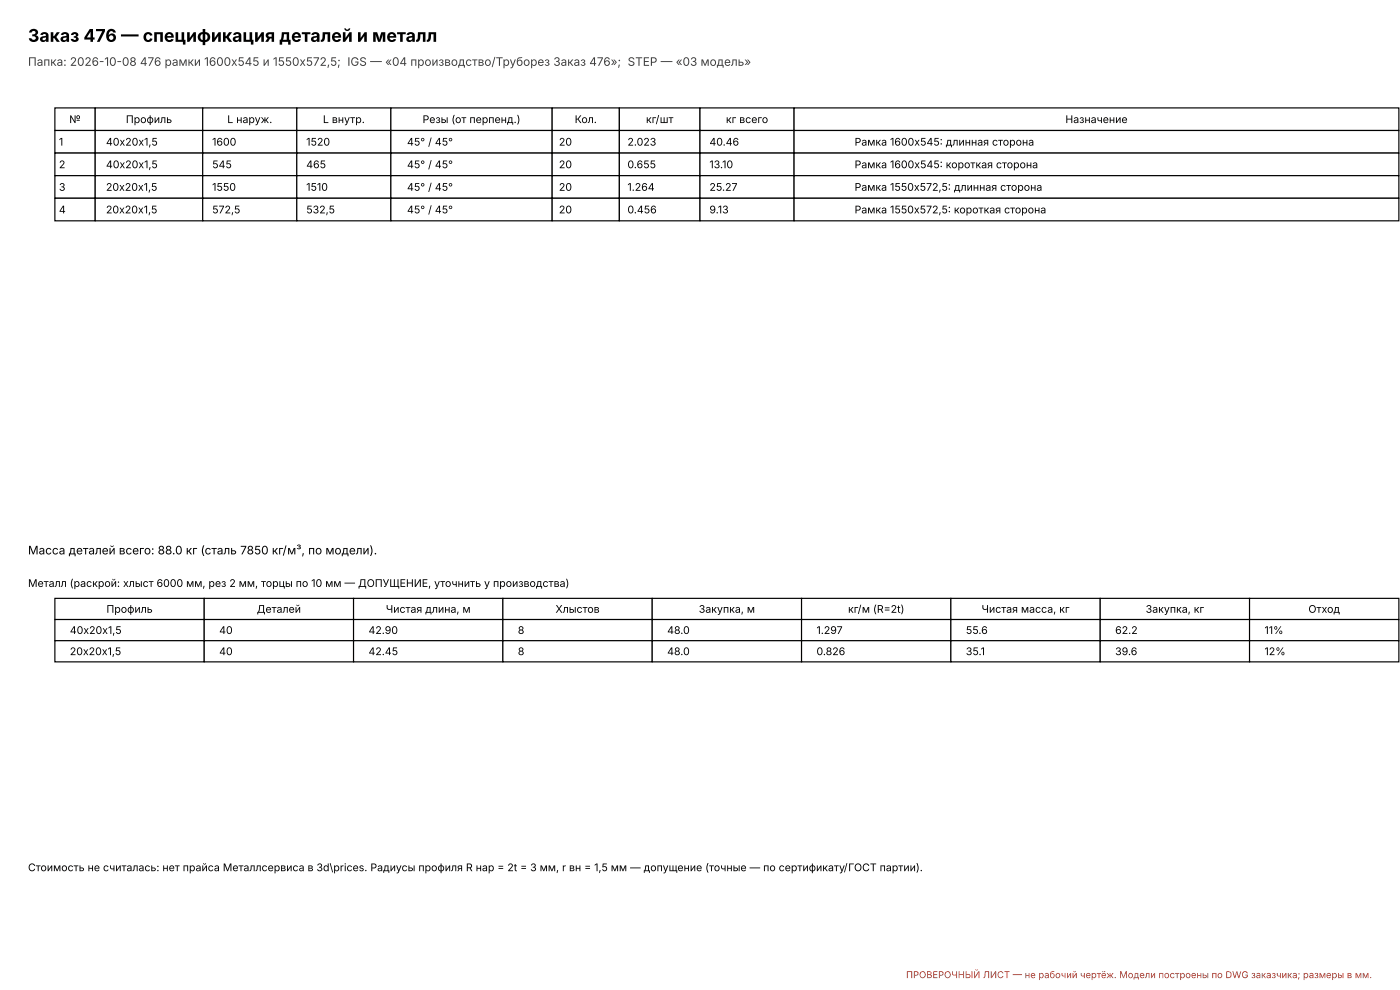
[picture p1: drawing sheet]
<svg xmlns="http://www.w3.org/2000/svg" width="420mm" height="297mm" viewBox="0 0 420 297" stroke-linecap="round" stroke-linejoin="round" font-family="sans-serif">
<defs><g id="words">
<text font-size="5.3" x="8.4" y="12.5">Заказ 476 — спецификация деталей и металл</text>
<text font-size="3.5" fill="#404040" x="8.4" y="19.7">Папка: 2026-10-08 476 рамки 1600х545 и 1550х572,5; IGS — «04 производство/Труборез Заказ 476»; STEP — «03 модель»</text>
<text font-size="3.5" x="8.4" y="166.3">Масса деталей всего: 88.0 кг (сталь 7850 кг/м³, по модели).</text>
<g font-size="3.2">
<text x="20.8" y="36.9">№</text>
<text x="37.8" y="36.9">Профиль</text>
<text x="68.2" y="36.9">L наруж.</text>
<text x="96.9" y="36.9">L внутр.</text>
<text x="126.8" y="36.9">Резы (от перпенд.)</text>
<text x="172.5" y="36.9">Кол.</text>
<text x="193.8" y="36.9">кг/шт</text>
<text x="217.8" y="36.9">кг всего</text>
<text x="319.7" y="36.9">Назначение</text>
<text x="17.7" y="43.7">1</text>
<text x="31.8" y="43.7">40х20х1,5</text>
<text x="63.7" y="43.7">1600</text>
<text x="91.9" y="43.7">1520</text>
<text x="122.1" y="43.7">45° / 45°</text>
<text x="167.7" y="43.7">20</text>
<text x="188.3" y="43.7">2.023</text>
<text x="212.9" y="43.7">40.46</text>
<text x="256.4" y="43.7">Рамка 1600х545: длинная сторона</text>
<text x="17.7" y="50.5">2</text>
<text x="31.8" y="50.5">40х20х1,5</text>
<text x="63.7" y="50.5">545</text>
<text x="91.9" y="50.5">465</text>
<text x="122.1" y="50.5">45° / 45°</text>
<text x="167.7" y="50.5">20</text>
<text x="188.3" y="50.5">0.655</text>
<text x="212.9" y="50.5">13.10</text>
<text x="256.4" y="50.5">Рамка 1600х545: короткая сторона</text>
<text x="17.7" y="57.2">3</text>
<text x="31.8" y="57.2">20х20х1,5</text>
<text x="63.7" y="57.2">1550</text>
<text x="91.9" y="57.2">1510</text>
<text x="122.1" y="57.2">45° / 45°</text>
<text x="167.7" y="57.2">20</text>
<text x="188.3" y="57.2">1.264</text>
<text x="212.9" y="57.2">25.27</text>
<text x="256.4" y="57.2">Рамка 1550х572,5: длинная сторона</text>
<text x="17.7" y="64">4</text>
<text x="31.8" y="64">20х20х1,5</text>
<text x="63.7" y="64">572,5</text>
<text x="91.9" y="64">532,5</text>
<text x="122.1" y="64">45° / 45°</text>
<text x="167.7" y="64">20</text>
<text x="188.3" y="64">0.456</text>
<text x="212.9" y="64">9.13</text>
<text x="256.4" y="64">Рамка 1550х572,5: короткая сторона</text>
<text x="8.4" y="176">Металл (раскрой: хлыст 6000 мм, рез 2 мм, торцы по 10 мм — ДОПУЩЕНИЕ, уточнить у производства)</text>
<text x="31.9" y="183.8">Профиль</text>
<text x="77.1" y="183.8">Деталей</text>
<text x="115.8" y="183.8">Чистая длина, м</text>
<text x="166.7" y="183.8">Хлыстов</text>
<text x="209.7" y="183.8">Закупка, м</text>
<text x="254.5" y="183.8">кг/м (R=2t)</text>
<text x="294.5" y="183.8">Чистая масса, кг</text>
<text x="343.8" y="183.8">Закупка, кг</text>
<text x="392.6" y="183.8">Отход</text>
<text x="20.9" y="190.1">40х20х1,5</text>
<text x="65.8" y="190.1">40</text>
<text x="110.6" y="190.1">42.90</text>
<text x="155.4" y="190.1">8</text>
<text x="200.2" y="190.1">48.0</text>
<text x="245" y="190.1">1.297</text>
<text x="289.8" y="190.1">55.6</text>
<text x="334.6" y="190.1">62.2</text>
<text x="379.4" y="190.1">11%</text>
<text x="20.9" y="196.5">20х20х1,5</text>
<text x="65.8" y="196.5">40</text>
<text x="110.6" y="196.5">42.45</text>
<text x="155.4" y="196.5">8</text>
<text x="200.2" y="196.5">48.0</text>
<text x="245" y="196.5">0.826</text>
<text x="289.8" y="196.5">35.1</text>
<text x="334.6" y="196.5">39.6</text>
<text x="379.4" y="196.5">12%</text>
<text x="8.4" y="261.3">Стоимость не считалась: нет прайса Металлсервиса в 3d\prices. Радиусы профиля R нар = 2t = 3 мм, r вн = 1,5 мм — допущение (точные — по сертификату/ГОСТ партии).</text>
</g>
<text font-size="2.8" fill="#c0392b" x="271.9" y="293.4">ПРОВЕРОЧНЫЙ ЛИСТ — не рабочий чертёж. Модели построены по DWG заказчика; размеры в мм.</text>
</g></defs>
<g fill="#fff" stroke="#000" stroke-width=".35">
<path d="M16.5 32.4h12.1v6.7h-12.1z"/>
<path d="M28.6 32.4h32.2v6.7h-32.2z"/>
<path d="M60.8 32.4h28.3v6.7h-28.3z"/>
<path d="M89.1 32.4h28.2v6.7h-28.2z"/>
<path d="M117.3 32.4h48.4v6.7h-48.4z"/>
<path d="M165.7 32.4h20.2v6.7h-20.2z"/>
<path d="M185.9 32.4h24.2v6.7h-24.2z"/>
<path d="M210.1 32.4h28.2v6.7h-28.2z"/>
<path d="M238.3 32.4h181.5v6.7h-181.5z"/>
<path d="M16.5 39.1h12.1v6.8h-12.1z"/>
<path d="M28.6 39.1h32.2v6.8h-32.2z"/>
<path d="M60.8 39.1h28.3v6.8h-28.3z"/>
<path d="M89.1 39.1h28.2v6.8h-28.2z"/>
<path d="M117.3 39.1h48.4v6.8h-48.4z"/>
<path d="M165.7 39.1h20.2v6.8h-20.2z"/>
<path d="M185.9 39.1h24.2v6.8h-24.2z"/>
<path d="M210.1 39.1h28.2v6.8h-28.2z"/>
<path d="M238.3 39.1h181.5v6.8h-181.5z"/>
<path d="M16.5 45.9h12.1v6.8h-12.1z"/>
<path d="M28.6 45.9h32.2v6.8h-32.2z"/>
<path d="M60.8 45.9h28.3v6.8h-28.3z"/>
<path d="M89.1 45.9h28.2v6.8h-28.2z"/>
<path d="M117.3 45.9h48.4v6.8h-48.4z"/>
<path d="M165.7 45.9h20.2v6.8h-20.2z"/>
<path d="M185.9 45.9h24.2v6.8h-24.2z"/>
<path d="M210.1 45.9h28.2v6.8h-28.2z"/>
<path d="M238.3 45.9h181.5v6.8h-181.5z"/>
<path d="M16.5 52.7h12.1v6.8h-12.1z"/>
<path d="M28.6 52.7h32.2v6.8h-32.2z"/>
<path d="M60.8 52.7h28.3v6.8h-28.3z"/>
<path d="M89.1 52.7h28.2v6.8h-28.2z"/>
<path d="M117.3 52.7h48.4v6.8h-48.4z"/>
<path d="M165.7 52.7h20.2v6.8h-20.2z"/>
<path d="M185.9 52.7h24.2v6.8h-24.2z"/>
<path d="M210.1 52.7h28.2v6.8h-28.2z"/>
<path d="M238.3 52.7h181.5v6.8h-181.5z"/>
<path d="M16.5 59.5h12.1v6.7h-12.1z"/>
<path d="M28.6 59.5h32.2v6.7h-32.2z"/>
<path d="M60.8 59.5h28.3v6.7h-28.3z"/>
<path d="M89.1 59.5h28.2v6.7h-28.2z"/>
<path d="M117.3 59.5h48.4v6.7h-48.4z"/>
<path d="M165.7 59.5h20.2v6.7h-20.2z"/>
<path d="M185.9 59.5h24.2v6.7h-24.2z"/>
<path d="M210.1 59.5h28.2v6.7h-28.2z"/>
<path d="M238.3 59.5h181.5v6.7h-181.5z"/>
<path d="M16.5 179.5h44.8v6.3h-44.8z"/>
<path d="M61.3 179.5h44.8v6.3h-44.8z"/>
<path d="M106.1 179.5h44.8v6.3h-44.8z"/>
<path d="M150.9 179.5h44.8v6.3h-44.8z"/>
<path d="M195.7 179.5h44.8v6.3h-44.8z"/>
<path d="M240.5 179.5h44.8v6.3h-44.8z"/>
<path d="M285.3 179.5h44.9v6.3h-44.9z"/>
<path d="M330.2 179.5h44.8v6.3h-44.8z"/>
<path d="M375 179.5h44.8v6.3h-44.8z"/>
<path d="M16.5 185.8h44.8v6.4h-44.8z"/>
<path d="M61.3 185.8h44.8v6.4h-44.8z"/>
<path d="M106.1 185.8h44.8v6.4h-44.8z"/>
<path d="M150.9 185.8h44.8v6.4h-44.8z"/>
<path d="M195.7 185.8h44.8v6.4h-44.8z"/>
<path d="M240.5 185.8h44.8v6.4h-44.8z"/>
<path d="M285.3 185.8h44.9v6.4h-44.9z"/>
<path d="M330.2 185.8h44.8v6.4h-44.8z"/>
<path d="M375 185.8h44.8v6.4h-44.8z"/>
<path d="M16.5 192.2h44.8v6.3h-44.8z"/>
<path d="M61.3 192.2h44.8v6.3h-44.8z"/>
<path d="M106.1 192.2h44.8v6.3h-44.8z"/>
<path d="M150.9 192.2h44.8v6.3h-44.8z"/>
<path d="M195.7 192.2h44.8v6.3h-44.8z"/>
<path d="M240.5 192.2h44.8v6.3h-44.8z"/>
<path d="M285.3 192.2h44.9v6.3h-44.9z"/>
<path d="M330.2 192.2h44.8v6.3h-44.8z"/>
<path d="M375 192.2h44.8v6.3h-44.8z"/>
</g>
<use href="#words"/>
</svg>
